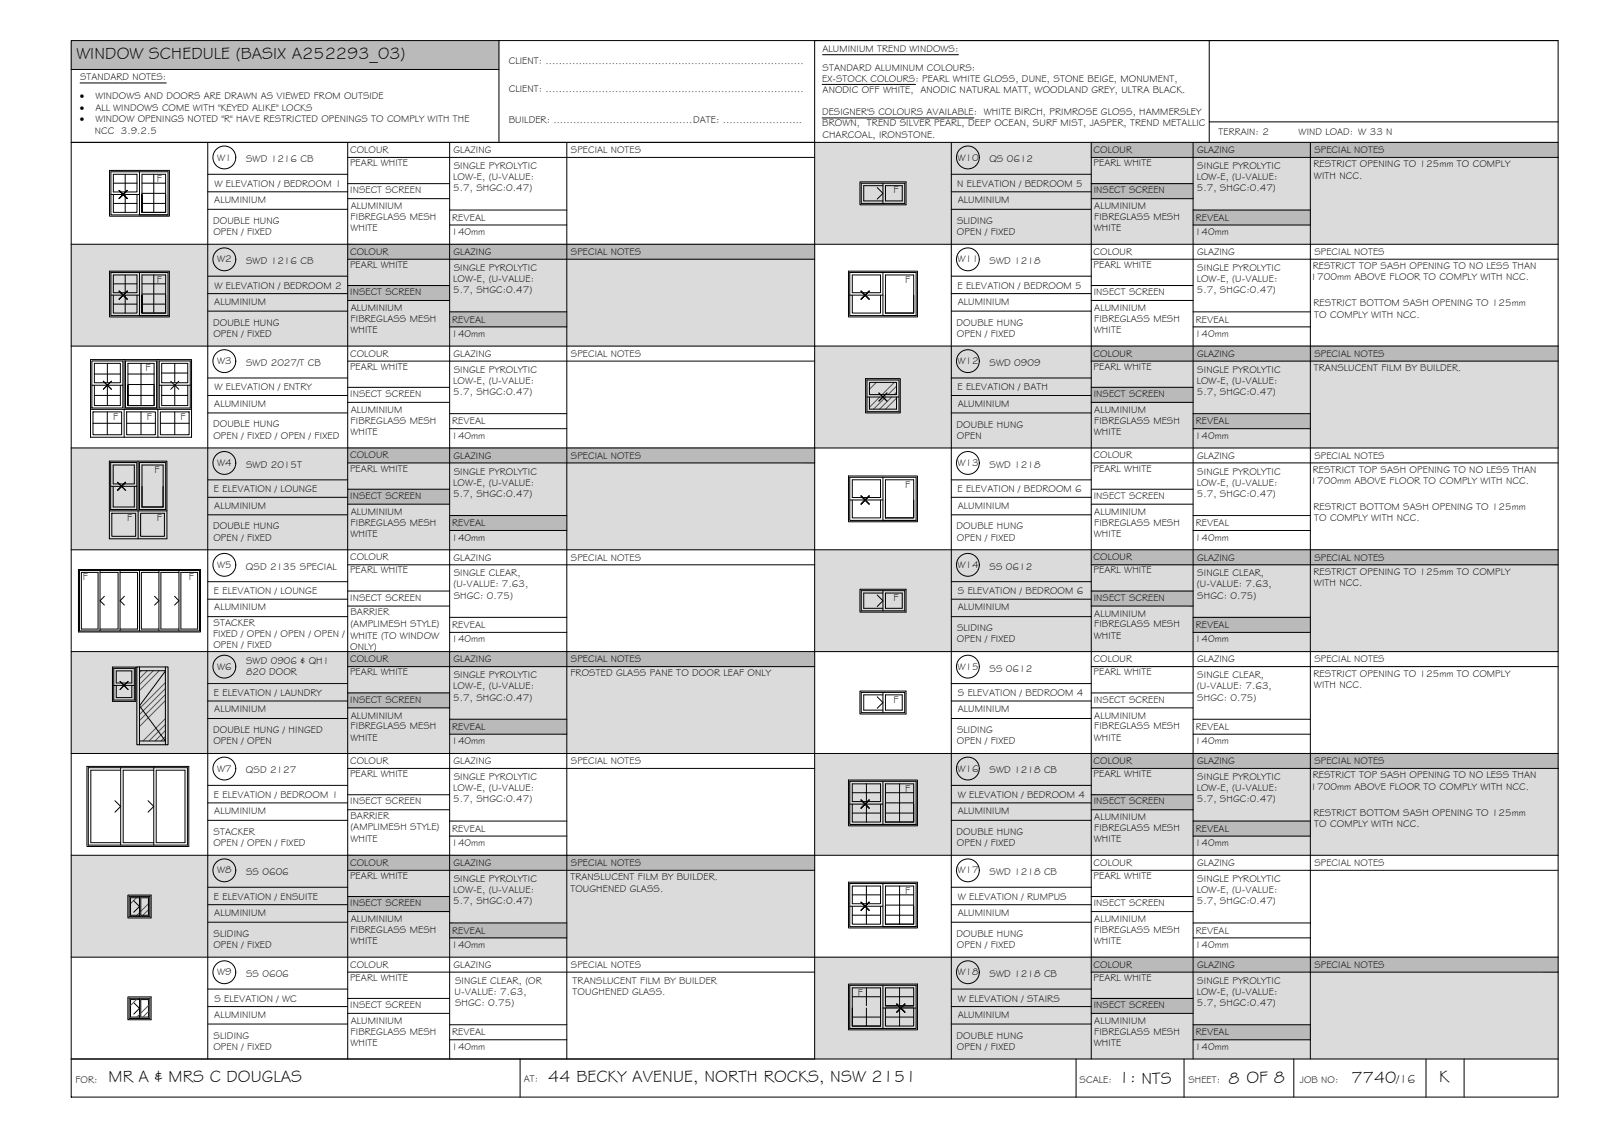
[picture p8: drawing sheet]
<svg xmlns="http://www.w3.org/2000/svg" width="420mm" height="297mm" viewBox="0 0 420 297" stroke-linecap="round" stroke-linejoin="round" font-family="sans-serif">
<defs><g id="words">
<g font-size="4.5">
<text x="20" y="15.6">WINDOW SCHEDULE (BASIX A252293_03)</text>
<text x="28.5" y="283.7">MR A &amp; MRS C DOUGLAS</text>
<text x="143.8" y="283.7">44 BECKY AVENUE, NORTH ROCKS, NSW 2151</text>
<text x="293.4" y="284">1: NTS</text>
<text x="322.2" y="284.2">8 OF 8</text>
<text x="354.5" y="283.9">7740</text>
<text x="377.5" y="283.8">K</text>
</g>
<text font-size="3.2" x="366.3" y="283.9">/16</text>
<g font-size="2.6">
<text x="133.4" y="16.9">CLIENT: ..............................................................................</text>
<text x="215.7" y="13.6">ALUMINIUM TREND WINDOWS:</text>
<text x="21" y="21.1">STANDARD NOTES:</text>
<text x="215.6" y="21.4">EX-STOCK COLOURS: PEARL WHITE GLOSS, DUNE, STONE BEIGE, MONUMENT,</text>
<text x="215.7" y="18.5">STANDARD ALUMINUM COLOURS:</text>
<text x="21" y="26.1">·</text>
<text x="21" y="29.1">·</text>
<text x="25" y="29.1">ALL WINDOWS COME WITH &quot;KEYED ALIKE&quot; LOCKS</text>
<text x="25" y="26.1">WINDOWS AND DOORS ARE DRAWN AS VIEWED FROM OUTSIDE</text>
<text x="133.4" y="24">CLIENT: ..............................................................................</text>
<text x="215.7" y="24.4">ANODIC OFF WHITE, ANODIC NATURAL MATT, WOODLAND GREY, ULTRA BLACK.</text>
<text x="21" y="32.1">·</text>
<text x="24.9" y="35.1">NCC 3.9.2.5</text>
<text x="25" y="32.1">WINDOW OPENINGS NOTED &quot;R&quot; HAVE RESTRICTED OPENINGS TO COMPLY WITH THE</text>
<text x="133.4" y="32.3">BUILDER: ..........................................DATE: ........................</text>
<text x="215.6" y="30.2">DESIGNER'S COLOURS AVAILABLE: WHITE BIRCH, PRIMROSE GLOSS, HAMMERSLEY</text>
<text x="215.7" y="33.2">BROWN, TREND SILVER PEARL, DEEP OCEAN, SURF MIST, JASPER, TREND METALLIC</text>
<text x="319.6" y="35.4">TERRAIN: 2</text>
<text x="340.6" y="35.4">WIND LOAD: W 33 N</text>
<text x="91.8" y="40.1">COLOUR</text>
<text x="119" y="40.1">GLAZING</text>
<text x="149.7" y="40.1">SPECIAL NOTES</text>
<text x="215.7" y="36.1">CHARCOAL, IRONSTONE.</text>
<text x="286.8" y="40.1">COLOUR</text>
<text x="314" y="40.1">GLAZING</text>
<text x="344.7" y="40.1">SPECIAL NOTES</text>
<text x="41.2" y="47.7">F</text>
<text x="57" y="42.1">W1</text>
<text x="64.5" y="42.6">SWD 1216 CB</text>
<text x="91.8" y="43.5">PEARL WHITE</text>
<text x="118.9" y="47.2">LOW-E, (U-VALUE:</text>
<text x="119" y="44.3">SINGLE PYROLYTIC</text>
<text x="251.1" y="42.1">W10</text>
<text x="259.5" y="42.6">QS 0612</text>
<text x="286.8" y="43.5">PEARL WHITE</text>
<text x="313.9" y="47.2">LOW-E, (U-VALUE:</text>
<text x="314" y="44.3">SINGLE PYROLYTIC</text>
<text x="344.5" y="43.9">RESTRICT OPENING TO 125mm TO COMPLY</text>
<text x="344.6" y="46.8">WITH NCC.</text>
<text x="56.2" y="53.2">ALUMINIUM</text>
<text x="56.2" y="49">W ELEVATION / BEDROOM 1</text>
<text x="91.8" y="50.7">INSECT SCREEN</text>
<text x="118.9" y="50.2">5.7, SHGC:0.47)</text>
<text x="234.4" y="50.7">F</text>
<text x="251.1" y="49">N ELEVATION / BEDROOM 5</text>
<text x="251.2" y="53.2">ALUMINIUM</text>
<text x="286.9" y="50.7">INSECT SCREEN</text>
<text x="313.9" y="50.2">5.7, SHGC:0.47)</text>
<text x="55.9" y="58.7">DOUBLE HUNG</text>
<text x="92" y="57.7">FIBREGLASS MESH</text>
<text x="92" y="54.9">ALUMINIUM</text>
<text x="118.6" y="57.9">REVEAL</text>
<text x="251" y="58.7">SLIDING</text>
<text x="287" y="57.7">FIBREGLASS MESH</text>
<text x="287" y="54.9">ALUMINIUM</text>
<text x="313.6" y="57.9">REVEAL</text>
<text x="56" y="61.6">OPEN / FIXED</text>
<text x="91.9" y="60.7">WHITE</text>
<text x="118.4" y="61.7">140mm</text>
<text x="251" y="61.6">OPEN / FIXED</text>
<text x="286.9" y="60.7">WHITE</text>
<text x="313.4" y="61.7">140mm</text>
<text x="57" y="68.8">W2</text>
<text x="64.5" y="69.3">SWD 1216 CB</text>
<text x="91.8" y="70.2">PEARL WHITE</text>
<text x="91.8" y="66.8">COLOUR</text>
<text x="119" y="66.9">GLAZING</text>
<text x="119" y="71">SINGLE PYROLYTIC</text>
<text x="149.7" y="66.9">SPECIAL NOTES</text>
<text x="251.1" y="68.8">W11</text>
<text x="259.5" y="69.3">SWD 1218</text>
<text x="286.8" y="70.2">PEARL WHITE</text>
<text x="286.8" y="66.8">COLOUR</text>
<text x="314" y="66.9">GLAZING</text>
<text x="314" y="71">SINGLE PYROLYTIC</text>
<text x="344.3" y="70.6">RESTRICT TOP SASH OPENING TO NO LESS THAN</text>
<text x="344.7" y="66.9">SPECIAL NOTES</text>
<text x="41.2" y="74.1">F</text>
<text x="56.2" y="75.7">W ELEVATION / BEDROOM 2</text>
<text x="91.8" y="77.4">INSECT SCREEN</text>
<text x="118.9" y="73.9">LOW-E, (U-VALUE:</text>
<text x="118.9" y="76.9">5.7, SHGC:0.47)</text>
<text x="237.4" y="74.1">F</text>
<text x="251.1" y="75.7">E ELEVATION / BEDROOM 5</text>
<text x="286.9" y="77.4">INSECT SCREEN</text>
<text x="313.9" y="73.9">LOW-E, (U-VALUE:</text>
<text x="313.9" y="76.9">5.7, SHGC:0.47)</text>
<text x="343.7" y="73.5">1700mm ABOVE FLOOR TO COMPLY WITH NCC.</text>
<text x="56.2" y="79.9">ALUMINIUM</text>
<text x="92" y="81.6">ALUMINIUM</text>
<text x="251.2" y="79.9">ALUMINIUM</text>
<text x="287" y="81.6">ALUMINIUM</text>
<text x="344.5" y="80.3">RESTRICT BOTTOM SASH OPENING TO 125mm</text>
<text x="344.7" y="83.3">TO COMPLY WITH NCC.</text>
<text x="55.9" y="85.4">DOUBLE HUNG</text>
<text x="56" y="88.3">OPEN / FIXED</text>
<text x="91.9" y="87.4">WHITE</text>
<text x="92" y="84.4">FIBREGLASS MESH</text>
<text x="118.4" y="88.3">140mm</text>
<text x="118.6" y="84.6">REVEAL</text>
<text x="250.9" y="85.4">DOUBLE HUNG</text>
<text x="251" y="88.3">OPEN / FIXED</text>
<text x="286.9" y="87.4">WHITE</text>
<text x="287" y="84.4">FIBREGLASS MESH</text>
<text x="313.4" y="88.3">140mm</text>
<text x="313.6" y="84.6">REVEAL</text>
<text x="57" y="95.5">W3</text>
<text x="64.5" y="96">SWD 2027/T CB</text>
<text x="91.8" y="93.5">COLOUR</text>
<text x="119" y="93.5">GLAZING</text>
<text x="149.7" y="93.5">SPECIAL NOTES</text>
<text x="251.1" y="95.5">W12</text>
<text x="259.5" y="96">SWD 0909</text>
<text x="286.8" y="93.5">COLOUR</text>
<text x="314" y="93.5">GLAZING</text>
<text x="344.7" y="93.5">SPECIAL NOTES</text>
<text x="38.1" y="97.3">F</text>
<text x="91.8" y="96.9">PEARL WHITE</text>
<text x="118.9" y="100.6">LOW-E, (U-VALUE:</text>
<text x="119" y="97.7">SINGLE PYROLYTIC</text>
<text x="286.8" y="96.9">PEARL WHITE</text>
<text x="313.9" y="100.6">LOW-E, (U-VALUE:</text>
<text x="314" y="97.7">SINGLE PYROLYTIC</text>
<text x="344.6" y="97.3">TRANSLUCENT FILM BY BUILDER.</text>
<text x="56.2" y="106.7">ALUMINIUM</text>
<text x="56.2" y="102.4">W ELEVATION / ENTRY</text>
<text x="91.8" y="104.1">INSECT SCREEN</text>
<text x="118.9" y="103.6">5.7, SHGC:0.47)</text>
<text x="251.1" y="102.4">E ELEVATION / BATH</text>
<text x="251.2" y="106.7">ALUMINIUM</text>
<text x="286.9" y="104.1">INSECT SCREEN</text>
<text x="313.9" y="103.6">5.7, SHGC:0.47)</text>
<text x="29.7" y="110">F</text>
<text x="38.5" y="110">F</text>
<text x="47.3" y="110">F</text>
<text x="55.9" y="112.1">DOUBLE HUNG</text>
<text x="92" y="111.1">FIBREGLASS MESH</text>
<text x="92" y="108.3">ALUMINIUM</text>
<text x="118.6" y="111.3">REVEAL</text>
<text x="250.9" y="112.2">DOUBLE HUNG</text>
<text x="287" y="111.1">FIBREGLASS MESH</text>
<text x="287" y="108.3">ALUMINIUM</text>
<text x="313.6" y="111.3">REVEAL</text>
<text x="56" y="115">OPEN / FIXED / OPEN / FIXED</text>
<text x="91.9" y="114.1">WHITE</text>
<text x="118.4" y="115">140mm</text>
<text x="251" y="115.1">OPEN</text>
<text x="286.9" y="114.1">WHITE</text>
<text x="313.4" y="115">140mm</text>
<text x="40.5" y="123.9">F</text>
<text x="57" y="122.2">W4</text>
<text x="64.5" y="122.7">SWD 2015T</text>
<text x="91.8" y="123.6">PEARL WHITE</text>
<text x="91.8" y="120.2">COLOUR</text>
<text x="119" y="120.3">GLAZING</text>
<text x="119" y="124.4">SINGLE PYROLYTIC</text>
<text x="149.7" y="120.3">SPECIAL NOTES</text>
<text x="251.1" y="122.2">W13</text>
<text x="259.5" y="122.7">SWD 1218</text>
<text x="286.8" y="123.6">PEARL WHITE</text>
<text x="286.8" y="120.2">COLOUR</text>
<text x="314" y="120.3">GLAZING</text>
<text x="314" y="124.4">SINGLE PYROLYTIC</text>
<text x="344.3" y="124">RESTRICT TOP SASH OPENING TO NO LESS THAN</text>
<text x="344.7" y="120.3">SPECIAL NOTES</text>
<text x="56.1" y="129.1">E ELEVATION / LOUNGE</text>
<text x="91.8" y="130.8">INSECT SCREEN</text>
<text x="118.9" y="127.4">LOW-E, (U-VALUE:</text>
<text x="118.9" y="130.3">5.7, SHGC:0.47)</text>
<text x="237.4" y="127.8">F</text>
<text x="251.1" y="129.1">E ELEVATION / BEDROOM 6</text>
<text x="286.9" y="130.8">INSECT SCREEN</text>
<text x="313.9" y="127.4">LOW-E, (U-VALUE:</text>
<text x="313.9" y="130.3">5.7, SHGC:0.47)</text>
<text x="343.7" y="126.9">1700mm ABOVE FLOOR TO COMPLY WITH NCC.</text>
<text x="33.3" y="136.6">F</text>
<text x="41.2" y="136.6">F</text>
<text x="56.2" y="133.3">ALUMINIUM</text>
<text x="92" y="137.8">FIBREGLASS MESH</text>
<text x="92" y="135">ALUMINIUM</text>
<text x="118.6" y="138">REVEAL</text>
<text x="251.2" y="133.3">ALUMINIUM</text>
<text x="287" y="137.8">FIBREGLASS MESH</text>
<text x="287" y="135">ALUMINIUM</text>
<text x="313.6" y="138">REVEAL</text>
<text x="344.5" y="133.7">RESTRICT BOTTOM SASH OPENING TO 125mm</text>
<text x="344.7" y="136.7">TO COMPLY WITH NCC.</text>
<text x="55.9" y="138.8">DOUBLE HUNG</text>
<text x="56" y="141.7">OPEN / FIXED</text>
<text x="91.9" y="140.8">WHITE</text>
<text x="118.4" y="141.7">140mm</text>
<text x="250.9" y="138.8">DOUBLE HUNG</text>
<text x="251" y="141.7">OPEN / FIXED</text>
<text x="286.9" y="140.8">WHITE</text>
<text x="313.4" y="141.7">140mm</text>
<text x="57" y="148.9">W5</text>
<text x="64.5" y="149.4">QSD 2135 SPECIAL</text>
<text x="91.8" y="146.9">COLOUR</text>
<text x="119" y="147">GLAZING</text>
<text x="149.7" y="147">SPECIAL NOTES</text>
<text x="251.1" y="148.9">W14</text>
<text x="259.5" y="149.4">SS 0612</text>
<text x="286.8" y="146.9">COLOUR</text>
<text x="314" y="147">GLAZING</text>
<text x="344.7" y="147">SPECIAL NOTES</text>
<text x="21.7" y="152.1">F</text>
<text x="49.6" y="152.1">F</text>
<text x="56.1" y="155.8">E ELEVATION / LOUNGE</text>
<text x="91.8" y="150.3">PEARL WHITE</text>
<text x="118.9" y="154">(U-VALUE: 7.63,</text>
<text x="119" y="151.1">SINGLE CLEAR,</text>
<text x="251.2" y="155.8">S ELEVATION / BEDROOM 6</text>
<text x="286.8" y="150.3">PEARL WHITE</text>
<text x="313.9" y="154">(U-VALUE: 7.63,</text>
<text x="314" y="151.1">SINGLE CLEAR,</text>
<text x="344.5" y="150.7">RESTRICT OPENING TO 125mm TO COMPLY</text>
<text x="344.6" y="153.6">WITH NCC.</text>
<text x="56.2" y="160">ALUMINIUM</text>
<text x="91.8" y="157.5">INSECT SCREEN</text>
<text x="91.9" y="161.3">BARRIER</text>
<text x="119" y="157">SHGC: 0.75)</text>
<text x="234.4" y="157.5">F</text>
<text x="251.2" y="160">ALUMINIUM</text>
<text x="286.9" y="157.5">INSECT SCREEN</text>
<text x="287" y="161.7">ALUMINIUM</text>
<text x="314" y="157">SHGC: 0.75)</text>
<text x="55.9" y="167">FIXED / OPEN / OPEN / OPEN /</text>
<text x="56" y="164">STACKER</text>
<text x="91.9" y="167.5">WHITE (TO WINDOW</text>
<text x="91.9" y="164.3">(AMPLIMESH STYLE)</text>
<text x="118.6" y="164.7">REVEAL</text>
<text x="251" y="165.5">SLIDING</text>
<text x="286.9" y="167.5">WHITE</text>
<text x="287" y="164.5">FIBREGLASS MESH</text>
<text x="313.6" y="164.7">REVEAL</text>
<text x="56" y="169.9">OPEN / FIXED</text>
<text x="91.8" y="170.4">ONLY)</text>
<text x="91.8" y="173.6">COLOUR</text>
<text x="118.4" y="168.4">140mm</text>
<text x="119" y="173.6">GLAZING</text>
<text x="149.7" y="173.7">SPECIAL NOTES</text>
<text x="251" y="168.4">OPEN / FIXED</text>
<text x="286.8" y="173.6">COLOUR</text>
<text x="313.4" y="168.4">140mm</text>
<text x="314" y="173.6">GLAZING</text>
<text x="344.7" y="173.7">SPECIAL NOTES</text>
<text x="57" y="175.6">W6</text>
<text x="64.5" y="177.1">820 DOOR</text>
<text x="64.5" y="174.2">SWD 0906 &amp; QH1</text>
<text x="91.8" y="177">PEARL WHITE</text>
<text x="119" y="177.8">SINGLE PYROLYTIC</text>
<text x="149.6" y="177.3">FROSTED GLASS PANE TO DOOR LEAF ONLY</text>
<text x="251.1" y="175.6">W15</text>
<text x="259.5" y="176.1">SS 0612</text>
<text x="286.8" y="177">PEARL WHITE</text>
<text x="314" y="177.8">SINGLE CLEAR,</text>
<text x="344.5" y="177.4">RESTRICT OPENING TO 125mm TO COMPLY</text>
<text x="56.1" y="182.5">E ELEVATION / LAUNDRY</text>
<text x="91.8" y="184.2">INSECT SCREEN</text>
<text x="118.9" y="180.7">LOW-E, (U-VALUE:</text>
<text x="118.9" y="183.7">5.7, SHGC:0.47)</text>
<text x="234.4" y="184.2">F</text>
<text x="251.2" y="182.5">S ELEVATION / BEDROOM 4</text>
<text x="286.9" y="184.2">INSECT SCREEN</text>
<text x="313.9" y="180.7">(U-VALUE: 7.63,</text>
<text x="314" y="183.7">SHGC: 0.75)</text>
<text x="344.6" y="180.3">WITH NCC.</text>
<text x="56.2" y="186.7">ALUMINIUM</text>
<text x="92" y="191.2">FIBREGLASS MESH</text>
<text x="92" y="188.4">ALUMINIUM</text>
<text x="118.6" y="191.4">REVEAL</text>
<text x="251.2" y="186.7">ALUMINIUM</text>
<text x="287" y="191.2">FIBREGLASS MESH</text>
<text x="287" y="188.4">ALUMINIUM</text>
<text x="313.6" y="191.4">REVEAL</text>
<text x="55.9" y="192.2">DOUBLE HUNG / HINGED</text>
<text x="56" y="195.1">OPEN / OPEN</text>
<text x="91.9" y="194.2">WHITE</text>
<text x="118.4" y="195.1">140mm</text>
<text x="251" y="195.1">OPEN / FIXED</text>
<text x="251" y="192.2">SLIDING</text>
<text x="286.9" y="194.2">WHITE</text>
<text x="313.4" y="195.1">140mm</text>
<text x="57" y="202.3">W7</text>
<text x="64.5" y="202.7">QSD 2127</text>
<text x="91.8" y="203.7">PEARL WHITE</text>
<text x="91.8" y="200.3">COLOUR</text>
<text x="119" y="200.4">GLAZING</text>
<text x="149.7" y="200.4">SPECIAL NOTES</text>
<text x="251.1" y="202.3">W16</text>
<text x="259.5" y="202.7">SWD 1218 CB</text>
<text x="286.8" y="203.7">PEARL WHITE</text>
<text x="286.8" y="200.3">COLOUR</text>
<text x="314" y="200.4">GLAZING</text>
<text x="344.7" y="200.4">SPECIAL NOTES</text>
<text x="56.1" y="209.2">E ELEVATION / BEDROOM 1</text>
<text x="118.9" y="207.4">LOW-E, (U-VALUE:</text>
<text x="119" y="204.5">SINGLE PYROLYTIC</text>
<text x="237.4" y="207.6">F</text>
<text x="251.2" y="209.2">W ELEVATION / BEDROOM 4</text>
<text x="313.9" y="207.4">LOW-E, (U-VALUE:</text>
<text x="314" y="204.5">SINGLE PYROLYTIC</text>
<text x="343.7" y="207">1700mm ABOVE FLOOR TO COMPLY WITH NCC.</text>
<text x="344.3" y="204.1">RESTRICT TOP SASH OPENING TO NO LESS THAN</text>
<text x="56.2" y="213.4">ALUMINIUM</text>
<text x="91.8" y="210.9">INSECT SCREEN</text>
<text x="91.9" y="214.7">BARRIER</text>
<text x="118.9" y="210.4">5.7, SHGC:0.47)</text>
<text x="251.2" y="213.4">ALUMINIUM</text>
<text x="286.9" y="210.9">INSECT SCREEN</text>
<text x="287" y="215.1">ALUMINIUM</text>
<text x="313.9" y="210.4">5.7, SHGC:0.47)</text>
<text x="344.5" y="213.8">RESTRICT BOTTOM SASH OPENING TO 125mm</text>
<text x="56" y="221.8">OPEN / OPEN / FIXED</text>
<text x="56" y="218.9">STACKER</text>
<text x="91.9" y="220.9">WHITE</text>
<text x="91.9" y="217.7">(AMPLIMESH STYLE)</text>
<text x="118.4" y="221.8">140mm</text>
<text x="118.6" y="218.1">REVEAL</text>
<text x="250.9" y="218.9">DOUBLE HUNG</text>
<text x="251" y="221.8">OPEN / FIXED</text>
<text x="286.9" y="220.9">WHITE</text>
<text x="287" y="217.9">FIBREGLASS MESH</text>
<text x="313.4" y="221.8">140mm</text>
<text x="313.6" y="218.1">REVEAL</text>
<text x="344.7" y="216.8">TO COMPLY WITH NCC.</text>
<text x="91.8" y="227">COLOUR</text>
<text x="119" y="227">GLAZING</text>
<text x="149.7" y="227.1">SPECIAL NOTES</text>
<text x="286.8" y="227">COLOUR</text>
<text x="314" y="227">GLAZING</text>
<text x="344.7" y="227.1">SPECIAL NOTES</text>
<text x="57" y="229">W8</text>
<text x="64.5" y="229.5">SS 0606</text>
<text x="91.8" y="230.4">PEARL WHITE</text>
<text x="119" y="231.2">SINGLE PYROLYTIC</text>
<text x="149.6" y="230.8">TRANSLUCENT FILM BY BUILDER.</text>
<text x="149.6" y="233.7">TOUGHENED GLASS.</text>
<text x="251.1" y="229">W17</text>
<text x="259.5" y="229.5">SWD 1218 CB</text>
<text x="286.8" y="230.4">PEARL WHITE</text>
<text x="314" y="231.2">SINGLE PYROLYTIC</text>
<text x="56.1" y="235.9">E ELEVATION / ENSUITE</text>
<text x="91.8" y="237.6">INSECT SCREEN</text>
<text x="118.9" y="234.1">LOW-E, (U-VALUE:</text>
<text x="118.9" y="237.1">5.7, SHGC:0.47)</text>
<text x="237.4" y="234.3">F</text>
<text x="251.2" y="235.9">W ELEVATION / RUMPUS</text>
<text x="286.9" y="237.6">INSECT SCREEN</text>
<text x="313.9" y="234.1">LOW-E, (U-VALUE:</text>
<text x="313.9" y="237.1">5.7, SHGC:0.47)</text>
<text x="56" y="245.6">SLIDING</text>
<text x="56.2" y="240.1">ALUMINIUM</text>
<text x="92" y="244.6">FIBREGLASS MESH</text>
<text x="92" y="241.8">ALUMINIUM</text>
<text x="118.6" y="244.8">REVEAL</text>
<text x="250.9" y="245.6">DOUBLE HUNG</text>
<text x="251.2" y="240.1">ALUMINIUM</text>
<text x="287" y="244.6">FIBREGLASS MESH</text>
<text x="287" y="241.8">ALUMINIUM</text>
<text x="313.6" y="244.8">REVEAL</text>
<text x="56" y="248.5">OPEN / FIXED</text>
<text x="91.9" y="247.6">WHITE</text>
<text x="118.4" y="248.6">140mm</text>
<text x="251" y="248.5">OPEN / FIXED</text>
<text x="286.9" y="247.6">WHITE</text>
<text x="313.4" y="248.6">140mm</text>
<text x="57" y="255.7">W9</text>
<text x="64.5" y="256.2">SS 0606</text>
<text x="91.8" y="257.1">PEARL WHITE</text>
<text x="91.8" y="253.7">COLOUR</text>
<text x="119" y="253.8">GLAZING</text>
<text x="119.4" y="257.9">SINGLE CLEAR, (OR</text>
<text x="149.7" y="253.8">SPECIAL NOTES</text>
<text x="150.2" y="257.9">TRANSLUCENT FILM BY BUILDER</text>
<text x="251.1" y="255.7">W18</text>
<text x="259.5" y="256.2">SWD 1218 CB</text>
<text x="286.8" y="257.1">PEARL WHITE</text>
<text x="286.8" y="253.7">COLOUR</text>
<text x="314" y="253.8">GLAZING</text>
<text x="314" y="257.9">SINGLE PYROLYTIC</text>
<text x="344.7" y="253.8">SPECIAL NOTES</text>
<text x="56.2" y="262.6">S ELEVATION / WC</text>
<text x="119.2" y="260.8">U-VALUE: 7.63,</text>
<text x="119.4" y="263.8">SHGC: 0.75)</text>
<text x="150.2" y="260.9">TOUGHENED GLASS.</text>
<text x="225" y="261">F</text>
<text x="251.2" y="262.6">W ELEVATION / STAIRS</text>
<text x="313.9" y="260.9">LOW-E, (U-VALUE:</text>
<text x="313.9" y="263.8">5.7, SHGC:0.47)</text>
<text x="56.2" y="266.8">ALUMINIUM</text>
<text x="91.8" y="264.3">INSECT SCREEN</text>
<text x="92" y="268.5">ALUMINIUM</text>
<text x="251.2" y="266.8">ALUMINIUM</text>
<text x="286.9" y="264.3">INSECT SCREEN</text>
<text x="287" y="268.5">ALUMINIUM</text>
<text x="56" y="275.2">OPEN / FIXED</text>
<text x="56" y="272.3">SLIDING</text>
<text x="91.9" y="274.3">WHITE</text>
<text x="92" y="271.3">FIBREGLASS MESH</text>
<text x="118.4" y="275.2">140mm</text>
<text x="118.6" y="271.5">REVEAL</text>
<text x="250.9" y="272.3">DOUBLE HUNG</text>
<text x="251" y="275.2">OPEN / FIXED</text>
<text x="286.9" y="274.3">WHITE</text>
<text x="287" y="271.3">FIBREGLASS MESH</text>
<text x="313.4" y="275.2">140mm</text>
<text x="313.6" y="271.5">REVEAL</text>
<text x="19.8" y="283.8">FOR:</text>
<text x="137.4" y="283.7">AT:</text>
<text x="283.1" y="284">SCALE:</text>
<text x="311.7" y="284">SHEET:</text>
<text x="340.9" y="284">JOB NO:</text>
</g>
</g></defs>
<!-- layer: WINDOW SCHEDULE HATCH -->
<g fill="#dbdbdb" stroke="#dbdbdb" stroke-width=".26">
<path d="M213.7 37.3l195 26.7v-26.7zM213.7 37.3l195 26.7h-195z"/>
<path d="M18.7 64l195 26.7v-26.7zM18.7 64l195 26.7h-195z"/>
<path d="M213.7 90.7l195 26.7v-26.7zM213.7 90.7l195 26.7h-195z"/>
<path d="M18.7 117.4l195 26.7v-26.7zM18.7 117.4l195 26.7h-195z"/>
<path d="M213.7 144.1l195 26.7v-26.7zM213.7 144.1l195 26.7h-195z"/>
<path d="M18.7 170.8l195 26.7v-26.7zM18.7 170.8l195 26.7h-195z"/>
<path d="M213.7 197.5l195 26.7v-26.7zM213.7 197.5l195 26.7h-195z"/>
<path d="M18.7 224.2l195 26.7v-26.7zM18.7 224.2l195 26.7h-195z"/>
<path d="M213.7 250.9l195 26.7v-26.7zM213.7 250.9l195 26.7h-195z"/>
</g>
<g fill="#bababa" stroke="#bababa" stroke-width=".26">
<path d="M18.7 10.6l112.2 7.6v-7.6zM18.7 10.6l112.2 7.6h-112.2z"/>
<path d="M286.2 37.3l122.5 4v-4zM286.2 37.3l122.5 4h-122.5z"/>
<path d="M286.2 48.1l26.7 4v-4zM286.2 48.1l26.7 4h-26.7z"/>
<path d="M312.9 55.1l30.8 3.9v-3.9zM312.9 55.1l30.8 3.9h-30.8z"/>
<path d="M91.2 64l122.5 4v-4zM91.2 64l122.5 4h-122.5z"/>
<path d="M91.2 74.9l26.7 3.9v-3.9zM91.2 74.9l26.7 3.9h-26.7z"/>
<path d="M117.9 81.8l30.8 3.9v-3.9zM117.9 81.8l30.8 3.9h-30.8z"/>
<path d="M286.2 90.7l122.5 4v-4zM286.2 90.7l122.5 4h-122.5z"/>
<path d="M286.2 101.6l26.7 3.9v-3.9zM286.2 101.6l26.7 3.9h-26.7z"/>
<path d="M312.9 108.5l30.8 3.9v-3.9zM312.9 108.5l30.8 3.9h-30.8z"/>
<path d="M91.2 117.4l122.5 4v-4zM91.2 117.4l122.5 4h-122.5z"/>
<path d="M91.2 128.3l26.7 3.9v-3.9zM91.2 128.3l26.7 3.9h-26.7z"/>
<path d="M117.9 135.2l30.8 3.9v-3.9zM117.9 135.2l30.8 3.9h-30.8z"/>
<path d="M286.2 144.1l122.5 4v-4zM286.2 144.1l122.5 4h-122.5z"/>
<path d="M286.2 155l26.7 3.9v-3.9zM286.2 155l26.7 3.9h-26.7z"/>
<path d="M312.9 161.9l30.8 3.9v-3.9zM312.9 161.9l30.8 3.9h-30.8z"/>
<path d="M91.2 170.8l122.5 4v-4zM91.2 170.8l122.5 4h-122.5z"/>
<path d="M91.2 181.6l26.7 4v-4zM91.2 181.6l26.7 4h-26.7z"/>
<path d="M117.9 188.6l30.8 3.9v-3.9zM117.9 188.6l30.8 3.9h-30.8z"/>
<path d="M286.2 197.5l122.5 4v-4zM286.2 197.5l122.5 4h-122.5z"/>
<path d="M286.2 208.4l26.7 3.9v-3.9zM286.2 208.4l26.7 3.9h-26.7z"/>
<path d="M312.9 215.3l30.8 3.9v-3.9zM312.9 215.3l30.8 3.9h-30.8z"/>
<path d="M91.2 224.2l122.5 4v-4zM91.2 224.2l122.5 4h-122.5z"/>
<path d="M91.2 235l26.7 4v-4zM91.2 235l26.7 4h-26.7z"/>
<path d="M117.9 242l30.8 3.9v-3.9zM117.9 242l30.8 3.9h-30.8z"/>
<path d="M286.2 250.9l122.5 4v-4zM286.2 250.9l122.5 4h-122.5z"/>
<path d="M286.2 261.8l26.7 3.9v-3.9zM286.2 261.8l26.7 3.9h-26.7z"/>
<path d="M312.9 268.7l30.8 3.9v-3.9zM312.9 268.7l30.8 3.9h-30.8z"/>
</g>
<!-- layer: BORDER -->
<g fill="none" stroke="#000" stroke-width=".26">
<path d="M18.7 10.6h390v277h-390zM18.7 18.2h112.2M130.9 10.6v26.7M317.1 10.6v26.7M408.7 10.6h-195v267M18.7 37.3h390M54.5 37.3v240.3M91.2 37.3v240.3M117.9 37.3v240.3M148.7 37.3v240.3M249.5 37.3v240.3M286.2 37.3v240.3"/>
<path d="M312.9 37.3v240.3M317.1 32h91.6M343.7 37.3v240.3M54.5 45.7h36.7M54.5 50.3h36.7M54.5 54.9h36.7M91.2 41.3h122.5M91.2 48.1h26.7M91.2 52.1h26.7M117.9 55.1h30.8M117.9 59h30.8M249.5 45.7h36.7"/>
<path d="M249.5 50.3h36.7M249.5 54.9h36.7M286.2 41.3h122.5M286.2 48.1h26.7M286.2 52.1h26.7M312.9 55.1h30.8M312.9 59h30.8M18.7 64h390M54.5 72.4h36.7M54.5 77h36.7M91.2 68h122.5M91.2 74.9h26.7"/>
<path d="M91.2 78.8h26.7M249.5 72.4h36.7M249.5 77h36.7M286.2 68h122.5M286.2 74.9h26.7M286.2 78.8h26.7M18.7 90.7h390M54.5 81.6h36.7M54.5 99.1h36.7M91.2 94.7h122.5M117.9 81.8h30.8M117.9 85.7h30.8"/>
<path d="M249.5 81.6h36.7M249.5 99.1h36.7M286.2 94.7h122.5M312.9 81.8h30.8M312.9 85.7h30.8M18.7 117.4h390M54.5 103.7h36.7M54.5 108.3h36.7M91.2 101.6h26.7M91.2 105.5h26.7M117.9 112.4h30.8M117.9 108.5h30.8"/>
<path d="M249.5 103.7h36.7M249.5 108.3h36.7M286.2 101.6h26.7M286.2 105.5h26.7M312.9 112.4h30.8M312.9 108.5h30.8M54.5 125.8h36.7M54.5 130.4h36.7M54.5 135h36.7M91.2 121.4h122.5M91.2 128.3h26.7M91.2 132.2h26.7"/>
<path d="M117.9 135.2h30.8M117.9 139.1h30.8M249.5 125.8h36.7M249.5 130.4h36.7M249.5 135h36.7M286.2 121.4h122.5M286.2 128.3h26.7M286.2 132.2h26.7M312.9 135.2h30.8M312.9 139.1h30.8M18.7 144.1h390M54.5 152.5h36.7"/>
<path d="M54.5 157.1h36.7M91.2 148.1h122.5M91.2 155h26.7M91.2 158.9h26.7M249.5 152.5h36.7M249.5 157.1h36.7M286.2 148.1h122.5M286.2 155h26.7M286.2 158.9h26.7M18.7 170.8h390M54.5 179.2h36.7M54.5 161.7h36.7"/>
<path d="M91.2 174.8h122.5M117.9 161.9h30.8M117.9 165.8h30.8M249.5 179.2h36.7M249.5 161.7h36.7M286.2 174.8h122.5M312.9 161.9h30.8M312.9 165.8h30.8M18.7 197.5h390M54.5 183.8h36.7M54.5 188.4h36.7M91.2 181.7h26.7"/>
<path d="M91.2 185.6h26.7M117.9 188.6h30.8M117.9 192.5h30.8M249.5 183.8h36.7M249.5 188.4h36.7M286.2 181.7h26.7M286.2 185.6h26.7M312.9 188.6h30.8M312.9 192.5h30.8M54.5 205.9h36.7M54.5 210.5h36.7M54.5 215.1h36.7"/>
<path d="M91.2 201.5h122.5M91.2 208.4h26.7M91.2 212.3h26.7M117.9 215.3h30.8M117.9 219.2h30.8M249.5 205.9h36.7M249.5 210.5h36.7M249.5 215.1h36.7M286.2 201.5h122.5M286.2 208.4h26.7M286.2 212.3h26.7M312.9 215.3h30.8"/>
<path d="M312.9 219.2h30.8M18.7 224.2h390M54.5 232.6h36.7M54.5 237.2h36.7M91.2 228.2h122.5M91.2 235h26.7M91.2 239h26.7M249.5 232.6h36.7M249.5 237.2h36.7M286.2 228.2h122.5M286.2 235h26.7M286.2 239h26.7"/>
<path d="M18.7 250.9h390M54.5 241.8h36.7M54.5 259.3h36.7M91.2 254.9h122.5M117.9 242h30.8M117.9 245.9h30.8M249.5 241.8h36.7M249.5 259.3h36.7M286.2 254.9h122.5M312.9 242h30.8M312.9 245.9h30.8M18.7 277.6h390"/>
<path d="M54.5 263.9h36.7M54.5 268.5h36.7M91.2 261.8h26.7M91.2 265.7h26.7M117.9 268.7h30.8M117.9 272.6h30.8M136.4 277.6v10M249.5 263.9h36.7M249.5 268.5h36.7M282.2 277.6v10M286.2 261.8h26.7M286.2 265.7h26.7"/>
<path d="M310.5 277.6v10M312.9 268.7h30.8M312.9 272.6h30.8M339.3 277.6v10M374 277.6v10M384 277.6v10"/>
</g>
<!-- layer: TEXT -->
<path d="M215.7 14.3h35.7M21 21.8h22.6M215.6 30.9h39.8M215.6 22.1h24.5" fill="none" stroke="#000" stroke-width=".26"/>
<!-- layer: WINDOWS -->
<g fill="none" stroke="#000" stroke-width=".26">
<path d="M29.1 45h15v11.3h-15zM29.1 51h7.5M29.7 51v4.7h6.2v-4.7M29.7 45.7h6.2v4.6h-6.2zM29.7 53.3h6.2M29.7 48h6.2M31.2 49.9l2.2 2.1M32.8 45.7v4.6M32.8 51v4.7M33.4 49.9l-2.2 2.1 2.2-2.1M33.4 49.9l-2.2 2.1M36.6 45v11.3h7.5"/>
<path d="M37.2 51v4.7v-10h6.2v10h-6.2h6.2v-4.7M37.2 53.3h6.2M37.2 48h6.2M37.2 50.7h6.2M40.3 45.7v10M225.9 48h11.4v5.3h-11.4zM230.1 49.2l1.5 1.5-1.5 1.5M231.6 48.7h-5.1v4h5.1M231.6 48v5.3M232.2 48.7h4.4v4h-4.4zM29.1 71.4h15v11.3h-15zM29.1 77.4h7.5"/>
<path d="M29.7 77.4v4.7h6.2v-4.7M29.7 72.1h6.2v4.6h-6.2zM29.7 79.7h6.2M29.7 74.4h6.2M31.2 76.3l2.2 2.1M32.8 72.1v4.6M32.8 77.4v4.7M33.4 76.3l-2.2 2.1 2.2-2.1M33.4 76.3l-2.2 2.1M36.6 71.4v11.3h7.5M37.2 77.4v4.7v-10h6.2v10h-6.2h6.2v-4.7M37.2 79.7h6.2"/>
<path d="M37.2 77.1h6.2M37.2 74.4h6.2M40.3 72.1v10M222.9 71.4h17.4v11.3h-17.4zM222.9 77.4h8.7M223.5 77.4v4.7h7.4v-4.7M223.5 72.1h7.4v4.6h-7.4zM225.8 76.3l2.2 2.1M228 76.3l-2.2 2.1 2.2-2.1M228 76.3l-2.2 2.1M231.6 71.4v11.3h8.7M232.2 77.4v4.7v-10h7.4v10h-7.4h7.4v-4.7"/>
<path d="M24.1 94.6h8.1v12.4h-8.1zM24.8 95.3h6.8v5h-6.8zM24.8 98.1h6.8M27.1 99.9l1.1 1.1 1-1.1M28.2 95.3v5M32.9 94.6h8.2v12.4h-8.2zM33.6 98.1h6.8M37 95.3v11M41.8 94.6h8.1v12.4h-8.1zM42.4 95.3h6.8v5h-6.8zM42.4 97.8h6.8M44.8 99.9l1 1.1 1.1-1.1"/>
<path d="M45.8 95.3v5M227.4 99.6h8.4v8.3h-8.4zM24.1 101h8.1M24.4 111h7.5M24.4 108h7.5v6h-7.5zM24.8 101v5.3h6.8v-5.3M24.8 103.7h6.8M27.1 102.1l1.1-1.1 1 1.1M28.1 108v6M28.2 101v5.3M32.9 107h8.2M33.2 108h7.6v6h-7.6z"/>
<path d="M33.2 111h7.6M33.6 101v5.3v-11h6.8v11h-6.8h6.8v-5.3M33.6 103.7h6.8M33.6 100.8h6.8M37 108v6M41.8 101h8.1M42.1 108h7.5v6h-7.5zM42.1 111h7.5M42.4 101v5.3h6.8v-5.3M42.4 103.7h6.8M44.8 102.1l1-1.1 1.1 1.1M45.8 101v5.3"/>
<path d="M45.8 108v6M227.4 104.1h8.4M228 100.3h7.1v3.2h-7.1zM228 104.1v3.2h7.1v-3.2M230.5 103l2.1 2.1M232.6 103l-2.1 2.1M29 121.3h6.9v12.3h-6.9zM29 127.5h6.9M29.3 134.6h6.3v6h-6.3zM29.7 121.9h5.5v5h-5.5zM29.7 127.5v5.4h5.5v-5.4M30.8 126.4l2.1 2.2"/>
<path d="M32.9 126.4l-2.1 2.2 2.1-2.2M32.9 126.4l-2.1 2.2M36.6 121.3h6.8v12.3h-6.8zM36.6 133.6h6.8M36.9 134.6h6.2v6h-6.2zM37.2 121.9h5.6v11h-5.6zM42.8 127.5v5.4h-5.6M222.9 125.1h17.4v11.3h-17.4zM222.9 131.1h8.7M223.5 131.1v4.7h7.4v-4.7M223.5 125.8h7.4v4.6h-7.4zM225.8 130l2.2 2.2"/>
<path d="M228 130l-2.2 2.2 2.2-2.2M228 130l-2.2 2.2M231.6 125.1v11.3h8.7M232.2 131.1v4.7v-10h7.4v10h-7.4h7.4v-4.7M20.9 149.6h31.4v15.8h-31.4zM21.3 150.1h4.4v14.8h-4.4zM26.2 150.1h4.8v14.8h-4.8M26.2 149.6v15.8M27.4 156.3l-1.2 1.2 1.2 1.1M31.5 149.6v15.8M31.5 150.1h4.6v14.8h-4.6M32.6 156.3l-1.1 1.2 1.1 1.1"/>
<path d="M36.6 149.6v15.8M40.5 156.3l1.2 1.2-1.2 1.1M41.7 150.1h-4.6v14.8h4.6M41.7 149.6v15.8M45.8 156.3l1.1 1.2-1.1 1.1M46.9 150.1h-4.7v14.8h4.7M46.9 149.6v15.8M47.4 150.1h4.4v14.8h-4.4zM225.9 154.8h11.4v5.3h-11.4zM230.1 156l1.5 1.5-1.5 1.5M231.6 155.5h-5.1v4h5.1M231.6 154.8v5.3"/>
<path d="M232.2 155.5h4.4v4h-4.4zM29.8 175.2h5.4v8.3h-5.4zM29.8 179.7h5.4M30.5 175.9h4.1v3.2h-4.1zM30.5 179.7v3.2h4.1v-3.2M31.5 178.6l2.1 2.2M33.6 178.6l-2.1 2.2M43.4 175.8l-6.8 9.3 6.8 9.2M225.9 181.5h11.4v5.3h-11.4zM230.1 182.7l1.5 1.5-1.5 1.5M231.6 182.2h-5.1v4h5.1M231.6 181.5v5.3"/>
<path d="M232.2 182.2h4.4v4h-4.4zM23.2 201.3h26v20.3h-26zM30.1 209.9l1.6 1.5-1.6 1.5M31.7 201.9h-7.9v19h7.9M31.7 201.3v20.3M38.8 209.9l1.5 1.5-1.5 1.5M40.3 201.9h-8v19h8M40.3 201.3v20.3M41 201.9h7.5v19h-7.5zM222.9 204.8h17.4v11.3h-17.4zM222.9 210.8h8.7M223.5 210.8v4.7h7.4v-4.7"/>
<path d="M223.5 205.5h7.4v4.7h-7.4zM223.5 207.8h7.4M223.5 213.2h7.4M225.8 209.7l2.2 2.2M227.2 205.5v4.7M227.2 210.8v4.7M228 209.7l-2.2 2.2 2.2-2.2M228 209.7l-2.2 2.2M231.6 204.8v11.3h8.7M232.2 210.8v4.7v-10h7.4v10h-7.4h7.4v-4.7M232.2 207.8h7.4M232.2 213.2h7.4"/>
<path d="M232.2 210.5h7.4M235.9 205.5v10M33.9 235h5.4v5.3h-5.4zM35.1 236.1l1.5 1.6-1.5 1.5M36.6 235v5.3M36.6 235.4h-2.4v4.6h2.4M36.9 235.4h2v4.6h-2zM222.9 231.6h17.4v11.3h-17.4zM222.9 237.6h8.7M223.5 237.6v4.7h7.4v-4.7M223.5 232.3h7.4v4.6h-7.4zM223.5 239.9h7.4"/>
<path d="M223.5 234.6h7.4M225.8 236.5l2.2 2.1M227.2 232.3v4.6M227.2 237.6v4.7M228 236.5l-2.2 2.1 2.2-2.1M228 236.5l-2.2 2.1M231.6 231.6v11.3h8.7M232.2 237.6v4.7v-10h7.4v10h-7.4h7.4v-4.7M232.2 239.9h7.4M232.2 234.6h7.4M232.2 237.3h7.4M235.9 232.3v10"/>
<path d="M222.9 258.3h17.4v11.3h-17.4zM227.2 259v4.6M231.6 258.3v11.3h-8.7M232.2 259h7.4v4.6h-7.4zM235.9 259v10M33.9 261.7h5.4v5.3h-5.4zM35.1 262.9l1.5 1.5-1.5 1.5M36.6 261.7v5.3M36.6 262.1h-2.4v4.6h2.4M36.9 262.1h2v4.6h-2zM223.5 264.3v4.7h7.4h-7.4v-10h7.4v10v-4.7M223.5 266.7h7.4"/>
<path d="M223.5 261.3h7.4M227.2 264.3v4.7M231.6 264.3h8.7M232.2 264.3v4.7h7.4v-4.7M232.2 266.7h7.4M232.2 261.3h7.4M232.2 264h7.4M235.2 263.2l2.1 2.2-2.1-2.2M235.2 263.2l2.1 2.2M237.3 263.2l-2.1 2.2"/>
<circle cx="58.8" cy="41.3" r="3"/>
<circle cx="253.8" cy="41.3" r="3"/>
<circle cx="58.8" cy="68" r="3"/>
<circle cx="253.8" cy="68" r="3"/>
<circle cx="58.8" cy="94.7" r="3"/>
<circle cx="253.8" cy="94.7" r="3"/>
<circle cx="58.8" cy="121.4" r="3"/>
<circle cx="253.8" cy="121.4" r="3"/>
<circle cx="58.8" cy="148.1" r="3"/>
<circle cx="253.8" cy="148.1" r="3"/>
<circle cx="58.8" cy="174.8" r="3"/>
<circle cx="253.8" cy="174.8" r="3"/>
<circle cx="58.8" cy="201.5" r="3"/>
<circle cx="253.8" cy="201.5" r="3"/>
<circle cx="58.8" cy="228.2" r="3"/>
<circle cx="253.8" cy="228.2" r="3"/>
<circle cx="58.8" cy="254.9" r="3"/>
<circle cx="253.8" cy="254.9" r="3"/>
</g>
<!-- layer: NEWWORK -->
<g fill="none" stroke="#000" stroke-width=".26">
<path d="M28.7 44.7h15.7v12h-15.7zM225.5 47.7h12.1v6h-12.1zM28.7 71.1h15.7v12h-15.7zM222.5 71.1h18.1v12h-18.1zM23.7 94.3h26.5v20.3h-26.5zM32.6 94.3v20.3M41.4 94.3v20.3M227 99.3h9.1v9h-9.1zM23.7 107.3h26.5M28.7 120.9h15.1v20.4h-15.1zM28.7 133.9h15.1M36.2 120.9v20.4"/>
<path d="M222.5 124.8h18.1v12h-18.1zM20.6 149.3h32v16.4h-32zM225.5 154.5h12.1v6h-12.1zM29.5 174.9h6.1v9h-6.1zM35.9 174.9h8.2v20.4h-8.2zM36.6 175.8h6.8M36.6 174.9v20.4M43.4 174.9v20.4M36.6 194.3h6.8M225.5 181.2h12.1v6h-12.1zM22.8 200.9h26.7v21h-26.7zM222.5 204.5h18.1v12h-18.1z"/>
<path d="M33.5 234.7h6.1v6h-6.1zM222.5 231.3h18.1v12h-18.1zM222.5 258h18.1v12h-18.1zM33.5 261.4h6.1v5.9h-6.1z"/>
</g>
<!-- layer: HATCH -->
<g fill="none" stroke="#545454" stroke-width=".26">
<path d="M228.2 100.3l-.2 .2M229.8 100.3l-1.8 1.8M230.7 104.1l-2.7 2.7M232.3 104.1l-3.2 3.2M233.9 104.1l-3.2 3.2M234.5 100.3l-3.1 3.2M235.1 101.3l-2.2 2.2M235.1 102.8l-.6 .7M235.1 104.4l-2.9 2.9M37 175.8l-.4 .5M38.6 175.8l-2 2.1M40.2 175.8l-3.6 3.7"/>
<path d="M41.8 175.8l-5.2 5.3M43.4 179l-6.8 6.8M43.4 188.4l-5.9 5.9M43.4 180.5l-6.8 6.8M43.4 182.1l-6.8 6.8M43.4 183.7l-6.8 6.8M43.4 190l-4.3 4.3M43.4 191.5l-2.7 2.8M43.4 193.1l-1.2 1.2M35.8 235.4l-1.6 1.5M36.6 239.3l-.7 .7M38.9 236.9l-2 2"/>
<path d="M38.9 238.5l-1.4 1.5M35.8 262.1l-1.6 1.5M36.6 266l-.7 .7M38.9 263.6l-2 2M38.9 265.2l-1.4 1.5"/>
</g>
<use href="#words"/>
</svg>
